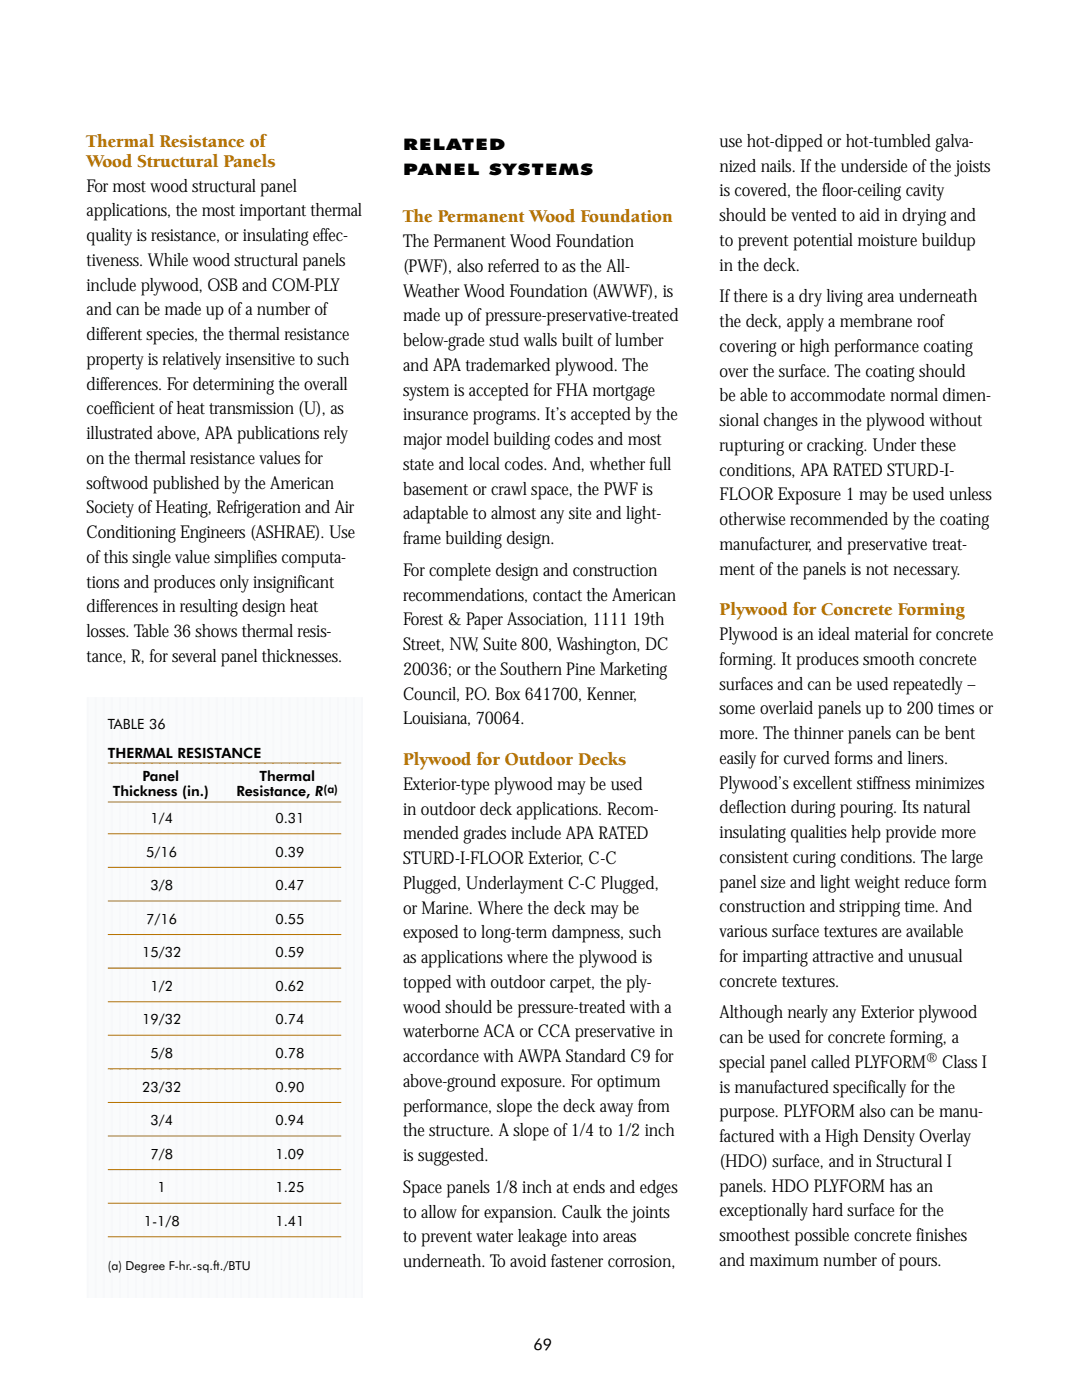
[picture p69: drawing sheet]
<svg xmlns="http://www.w3.org/2000/svg" width="216mm" height="279mm" viewBox="0 0 216 279" stroke-linecap="round" stroke-linejoin="round" font-family="sans-serif">
<defs><g id="words">
<g font-size="3.7" fill="#b87300">
<text x="17.3" y="29.4">Thermal Resistance of</text>
<text x="17.3" y="33.3">Wood Structural Panels</text>
<text x="80.4" y="44.4">The Permanent Wood Foundation</text>
<text x="143.6" y="122.8">Plywood for Concrete Forming</text>
<text x="80.4" y="152.7">Plywood for Outdoor Decks</text>
</g>
<g font-size="3.5">
<text x="143.6" y="29.3">use hot-dipped or hot-tumbled galva-</text>
<text x="143.6" y="34.2">nized nails. If the underside of the joists</text>
<text x="17.3" y="38.3">For most wood structural panel</text>
<text x="143.6" y="39.2">is covered, the floor-ceiling cavity</text>
<text x="17.3" y="43.2">applications, the most important thermal</text>
<text x="143.6" y="44.1">should be vented to aid in drying and</text>
<text x="17.3" y="48.1">quality is resistance, or insulating effec-</text>
<text x="17.3" y="53.1">tiveness. While wood structural panels</text>
<text x="80.4" y="49.3">The Permanent Wood Foundation</text>
<text x="143.6" y="49.1">to prevent potential moisture buildup</text>
<text x="17.3" y="58">include plywood, OSB and COM-PLY</text>
<text x="80.4" y="54.3">(PWF), also referred to as the All-</text>
<text x="80.4" y="59.2">Weather Wood Foundation (AWWF), is</text>
<text x="143.6" y="54">in the deck.</text>
<text x="17.3" y="62.9">and can be made up of a number of</text>
<text x="80.4" y="64.1">made up of pressure-preservative-treated</text>
<text x="143.6" y="60.4">If there is a dry living area underneath</text>
<text x="143.6" y="65.3">the deck, apply a membrane roof</text>
<text x="17.3" y="67.9">different species, the thermal resistance</text>
<text x="80.4" y="69.1">below-grade stud walls built of lumber</text>
<text x="143.6" y="70.2">covering or high performance coating</text>
<text x="17.3" y="72.8">property is relatively insensitive to such</text>
<text x="17.3" y="77.8">differences. For determining the overall</text>
<text x="80.4" y="74">and APA trademarked plywood. The</text>
<text x="143.6" y="75.2">over the surface. The coating should</text>
<text x="17.3" y="82.7">coefficient of heat transmission (U), as</text>
<text x="80.4" y="79">system is accepted for FHA mortgage</text>
<text x="80.4" y="83.9">insurance programs. It’s accepted by the</text>
<text x="143.6" y="80.1">be able to accommodate normal dimen-</text>
<text x="17.3" y="87.6">illustrated above, APA publications rely</text>
<text x="80.4" y="88.8">major model building codes and most</text>
<text x="143.6" y="85">sional changes in the plywood without</text>
<text x="143.6" y="90">rupturing or cracking. Under these</text>
<text x="17.3" y="92.6">on the thermal resistance values for</text>
<text x="80.4" y="93.8">state and local codes. And, whether full</text>
<text x="143.6" y="94.9">conditions, APA RATED STURD-I-</text>
<text x="17.3" y="97.5">softwood published by the American</text>
<text x="80.4" y="98.7">basement or crawl space, the PWF is</text>
<text x="143.6" y="99.9">FLOOR Exposure 1 may be used unless</text>
<text x="17.3" y="102.5">Society of Heating, Refrigeration and Air</text>
<text x="17.3" y="107.4">Conditioning Engineers (ASHRAE). Use</text>
<text x="80.4" y="103.7">adaptable to almost any site and light-</text>
<text x="143.6" y="104.8">otherwise recommended by the coating</text>
<text x="17.3" y="112.3">of this single value simplifies computa-</text>
<text x="80.4" y="108.6">frame building design.</text>
<text x="143.6" y="109.7">manufacturer, and preservative treat-</text>
<text x="17.3" y="117.3">tions and produces only insignificant</text>
<text x="80.4" y="114.9">For complete design and construction</text>
<text x="80.4" y="119.9">recommendations, contact the American</text>
<text x="143.6" y="114.7">ment of the panels is not necessary.</text>
<text x="17.3" y="122.2">differences in resulting design heat</text>
<text x="80.4" y="124.8">Forest &amp; Paper Association, 1111 19th</text>
<text x="17.3" y="127.2">losses. Table 36 shows thermal resis-</text>
<text x="80.4" y="129.8">Street, NW, Suite 800, Washington, DC</text>
<text x="143.6" y="127.7">Plywood is an ideal material for concrete</text>
<text x="17.3" y="132.1">tance, R, for several panel thicknesses.</text>
<text x="80.4" y="134.7">20036; or the Southern Pine Marketing</text>
<text x="143.6" y="132.7">forming. It produces smooth concrete</text>
<text x="143.6" y="137.6">surfaces and can be used repeatedly –</text>
<text x="80.4" y="139.6">Council, P.O. Box 641700, Kenner,</text>
<text x="143.6" y="142.6">some overlaid panels up to 200 times or</text>
<text x="80.4" y="144.6">Louisiana, 70064.</text>
<text x="143.6" y="147.5">more. The thinner panels can be bent</text>
<text x="143.6" y="152.4">easily for curved forms and liners.</text>
<text x="80.4" y="157.6">Exterior-type plywood may be used</text>
<text x="143.6" y="157.4">Plywood’s excellent stiffness minimizes</text>
<text x="80.4" y="162.6">in outdoor deck applications. Recom-</text>
<text x="80.4" y="167.5">mended grades include APA RATED</text>
<text x="143.6" y="162.3">deflection during pouring. Its natural</text>
<text x="143.6" y="167.2">insulating qualities help provide more</text>
<text x="80.4" y="172.4">STURD-I-FLOOR Exterior, C-C</text>
<text x="143.6" y="172.2">consistent curing conditions. The large</text>
<text x="80.4" y="177.4">Plugged, Underlayment C-C Plugged,</text>
<text x="143.6" y="177.1">panel size and light weight reduce form</text>
<text x="80.4" y="182.3">or Marine. Where the deck may be</text>
<text x="143.6" y="182.1">construction and stripping time. And</text>
<text x="80.4" y="187.3">exposed to long-term dampness, such</text>
<text x="143.6" y="187">various surface textures are available</text>
<text x="143.6" y="191.9">for imparting attractive and unusual</text>
<text x="80.4" y="192.2">as applications where the plywood is</text>
<text x="80.4" y="197.1">topped with outdoor carpet, the ply-</text>
<text x="143.6" y="196.9">concrete textures.</text>
<text x="80.4" y="202.1">wood should be pressure-treated with a</text>
<text x="143.6" y="203.2">Although nearly any Exterior plywood</text>
<text x="80.4" y="207">waterborne ACA or CCA preservative in</text>
<text x="143.6" y="208.2">can be used for concrete forming, a</text>
<text x="80.4" y="212">accordance with AWPA Standard C9 for</text>
<text x="143.6" y="213.1">special panel called PLYFORM</text>
<text x="188" y="213.1">Class I</text>
<text x="80.4" y="216.9">above-ground exposure. For optimum</text>
<text x="80.4" y="221.8">performance, slope the deck away from</text>
<text x="143.6" y="218">is manufactured specifically for the</text>
<text x="80.4" y="226.8">the structure. A slope of 1/4 to 1/2 inch</text>
<text x="143.6" y="223">purpose. PLYFORM also can be manu-</text>
<text x="143.6" y="227.9">factured with a High Density Overlay</text>
<text x="80.4" y="231.7">is suggested.</text>
<text x="143.6" y="232.9">(HDO) surface, and in Structural I</text>
<text x="80.4" y="238.1">Space panels 1/8 inch at ends and edges</text>
<text x="143.6" y="237.8">panels. HDO PLYFORM has an</text>
<text x="80.4" y="243">to allow for expansion. Caulk the joints</text>
<text x="143.6" y="242.7">exceptionally hard surface for the</text>
<text x="80.4" y="247.9">to prevent water leakage into areas</text>
<text x="143.6" y="247.7">smoothest possible concrete finishes</text>
<text x="80.4" y="252.9">underneath. To avoid fastener corrosion,</text>
<text x="143.6" y="252.6">and maximum number of pours.</text>
</g>
<g font-size="3.2">
<text x="80.4" y="30">RELATED</text>
<text x="80.4" y="34.9">PANEL SYSTEMS</text>
<text x="106.4" y="269.5">69</text>
</g>
<g font-size="2.8">
<text x="21.5" y="145.5">TABLE 36</text>
<text x="21.5" y="151.2">THERMAL RESISTANCE</text>
<text x="28.4" y="155.8">Panel</text>
<text x="51.8" y="155.8">Thermal</text>
<text x="22.5" y="158.9">Thickness (in.)</text>
<text x="47.2" y="158.9">Resistance,</text>
<text x="62.9" y="158.9">R</text>
<text x="30" y="164.2">1/4</text>
<text x="55" y="164.2">0.31</text>
<text x="29.2" y="170.9">5/16</text>
<text x="55" y="170.9">0.39</text>
<text x="30" y="177.6">3/8</text>
<text x="55" y="177.6">0.47</text>
<text x="29.2" y="184.3">7/16</text>
<text x="55" y="184.3">0.55</text>
<text x="28.4" y="191">15/32</text>
<text x="55" y="191">0.59</text>
<text x="30" y="197.8">1/2</text>
<text x="55" y="197.8">0.62</text>
<text x="28.4" y="204.5">19/32</text>
<text x="55" y="204.5">0.74</text>
<text x="30" y="211.2">5/8</text>
<text x="55" y="211.2">0.78</text>
<text x="184.8" y="212.2">®</text>
<text x="28.4" y="217.9">23/32</text>
<text x="55" y="217.9">0.90</text>
<text x="30" y="224.6">3/4</text>
<text x="55" y="224.6">0.94</text>
<text x="30" y="231.3">7/8</text>
<text x="55" y="231.3">1.09</text>
<text x="31.4" y="238">1</text>
<text x="55" y="238">1.25</text>
<text x="28.7" y="244.7">1-1/8</text>
<text x="55" y="244.7">1.41</text>
</g>
<text font-size="2.5" x="21.5" y="253.5">(a) Degree F-hr.-sq.ft./BTU</text>
<text font-size="2.3" x="64.6" y="158.2">(a)</text>
</g></defs>
<path d="M17.5 139.2h54.9v119.8h-54.9z" fill="#fafbfc"/>
<g fill="none" stroke="#f7f8fa" stroke-width=".35">
<path d="M17.5 139.2v119.8M19.1 139.2v119.8M20.7 139.2v119.8M22.3 139.2v119.8M23.9 139.2v119.8M25.5 139.2v119.8M27.2 139.2v119.8M28.8 139.2v119.8M30.4 139.2v119.8M32 139.2v119.8M33.6 139.2v119.8M35.2 139.2v119.8"/>
<path d="M36.8 139.2v119.8M38.4 139.2v119.8M40 139.2v119.8M41.7 139.2v119.8M43.3 139.2v119.8M44.9 139.2v119.8M46.5 139.2v119.8M48.1 139.2v119.8M49.7 139.2v119.8M51.3 139.2v119.8M52.9 139.2v119.8M54.5 139.2v119.8"/>
<path d="M56.2 139.2v119.8M57.8 139.2v119.8M59.4 139.2v119.8M61 139.2v119.8M62.6 139.2v119.8M64.2 139.2v119.8M65.8 139.2v119.8M67.4 139.2v119.8M69 139.2v119.8M70.7 139.2v119.8M72.3 139.2v119.8"/>
</g>
<g fill="none" stroke="#b87300" stroke-width=".2">
<path d="M21.5 152.3h46.6M21.5 160h46.6M21.5 166.4h46.6M21.5 173.1h46.6M21.5 179.8h46.6M21.5 186.5h46.6M21.5 193.2h46.6M21.5 199.9h46.6M21.5 206.6h46.6M21.5 213.3h46.6M21.5 220h46.6M21.5 226.7h46.6"/>
<path d="M21.5 233.4h46.6M21.5 240.1h46.6M21.5 246.8h46.6"/>
</g>
<use href="#words"/>
</svg>
